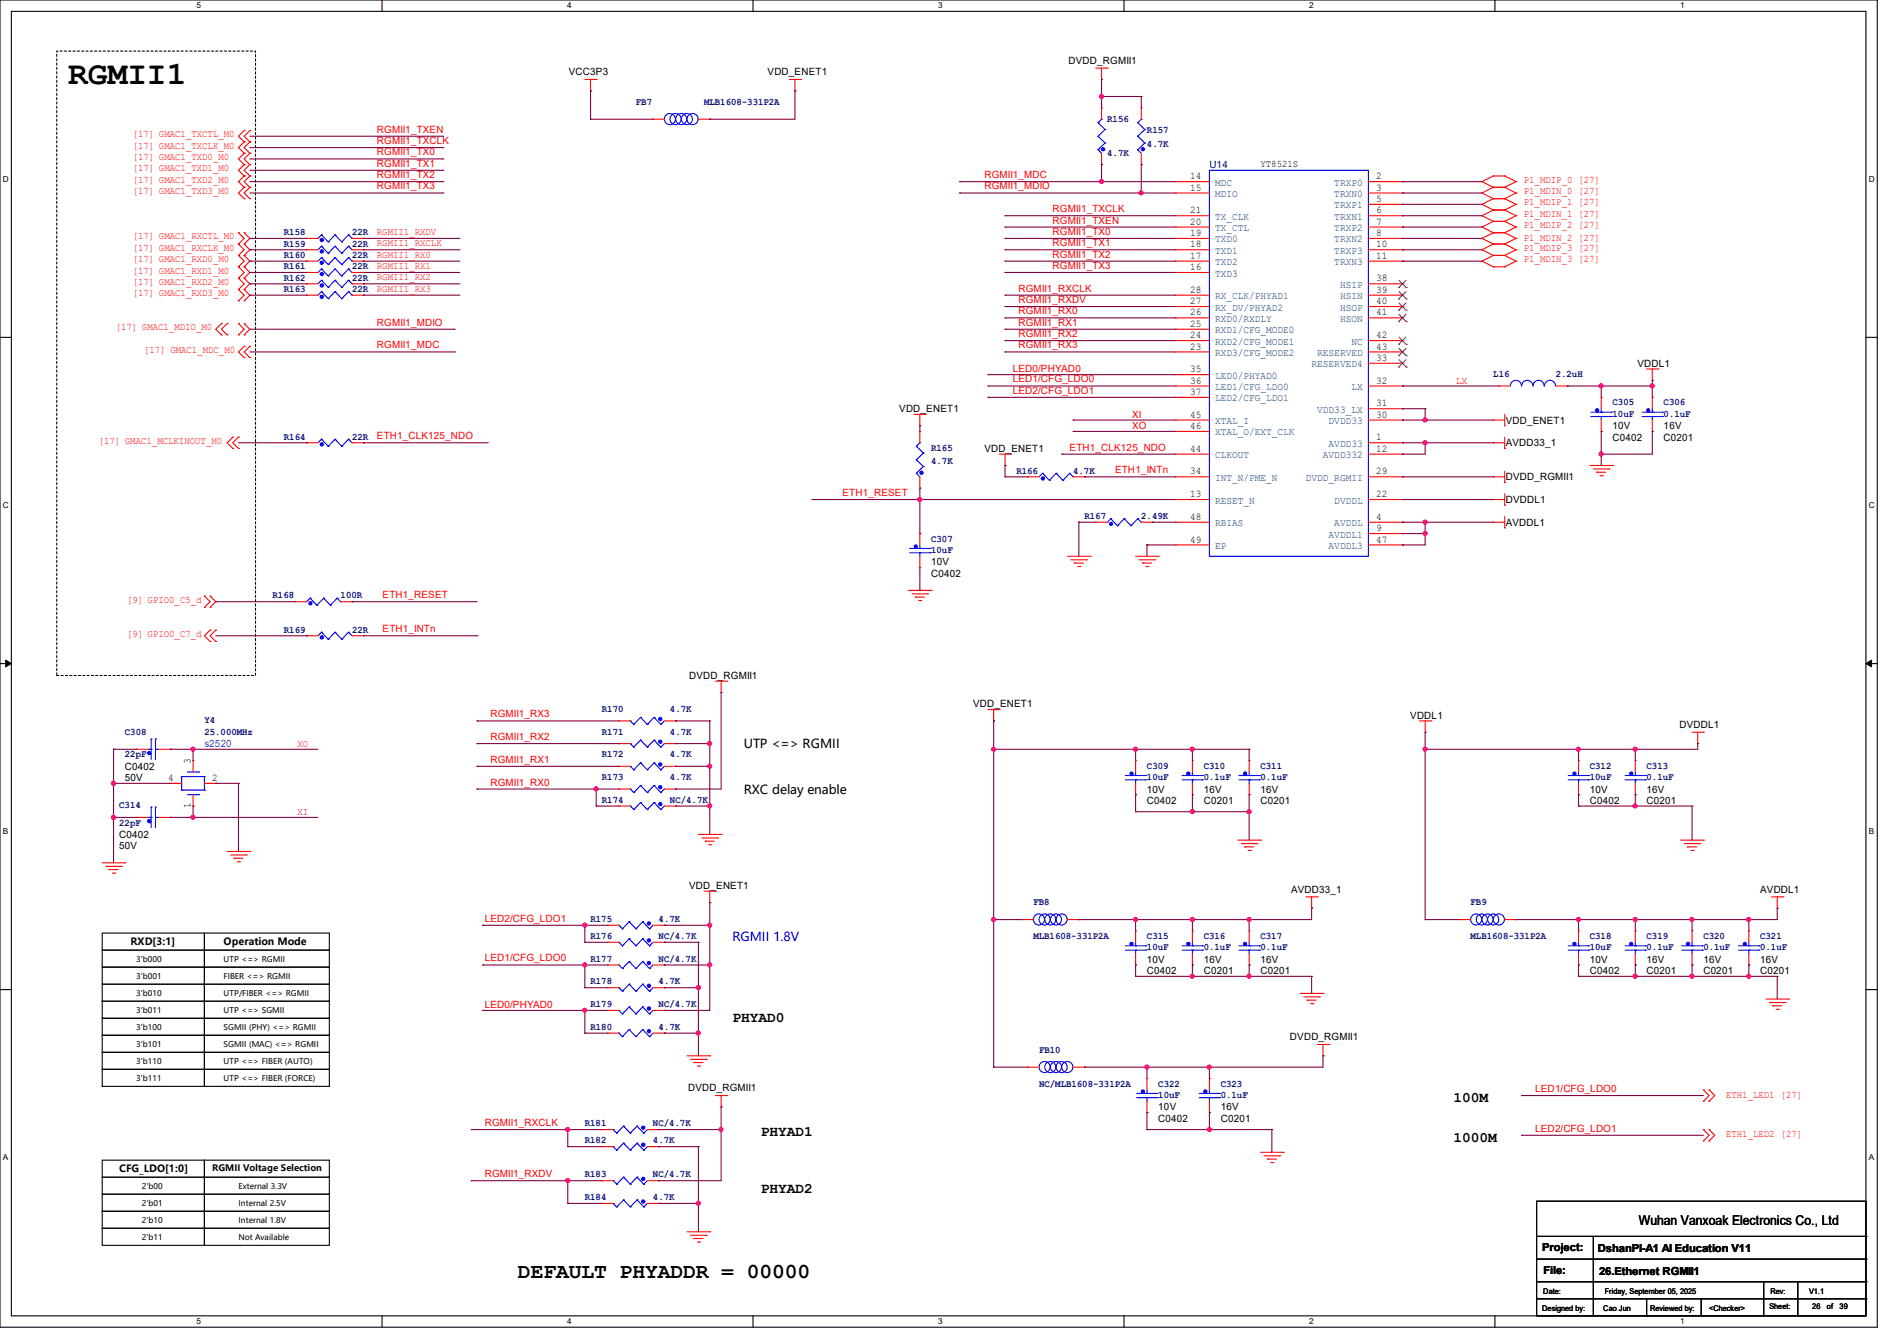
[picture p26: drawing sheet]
<svg xmlns="http://www.w3.org/2000/svg" width="297mm" height="210mm" viewBox="0 0 297 210" stroke-linecap="round" stroke-linejoin="round" font-family="sans-serif">
<defs><g id="words">
<text font-size="5.1" x="10.7" y="13.2">RGMII1</text>
<text font-size="3.3" x="81.1" y="200.1">DEFAULT PHYADDR = 00000</text>
<g font-size="2.3">
<text x="114.7" y="160.1">PHYAD0</text>
<text x="227.6" y="172.6">100M</text>
<text x="119.1" y="177.9">PHYAD1</text>
<text x="227.6" y="178.8">1000M</text>
<text x="119.1" y="186.8">PHYAD2</text>
</g>
<text font-size="2.1" x="256.6" y="191.9">Wuhan Vanxoak Electronics Co., Ltd</text>
<g font-size="1.9">
<text x="116.5" y="117.2">UTP &lt;=&gt; RGMII</text>
<text x="116.5" y="124.3">RXC delay enable</text>
</g>
<text font-size="1.9" fill="#00f" x="114.7" y="147.4">RGMII 1.8V</text>
<g font-size="1.7">
<text x="241.5" y="196">Project:</text>
<text x="250.1" y="196.1">DshanPI-A1 AI Education V11</text>
<text x="241.6" y="199.5">File:</text>
<text x="250.4" y="199.7">26.Ethernet RGMII1</text>
</g>
<g font-size="1.6">
<text x="89.1" y="11.8">VCC3P3</text>
<text x="120.2" y="11.8">VDD_ENET1</text>
<text x="167.3" y="10">DVDD_RGMII1</text>
<text x="186.4" y="28.1">14</text>
<text x="186.4" y="29.8">15</text>
<text x="197.4" y="26.1">YT8521S</text>
<text x="215.5" y="28.1">2</text>
<text x="215.5" y="29.8">3</text>
<text x="186.4" y="33.4">21</text>
<text x="186.4" y="35.2">20</text>
<text x="215.5" y="31.6">5</text>
<text x="215.5" y="33.4">6</text>
<text x="215.5" y="35.2">7</text>
<text x="186.4" y="37">19</text>
<text x="186.4" y="38.7">18</text>
<text x="186.4" y="40.5">17</text>
<text x="215.5" y="37">8</text>
<text x="215.5" y="38.7">10</text>
<text x="215.5" y="40.5">11</text>
<text x="186.4" y="47.6">27</text>
<text x="186.4" y="45.8">28</text>
<text x="186.4" y="42.3">16</text>
<text x="215.5" y="44.1">38</text>
<text x="215.5" y="45.8">39</text>
<text x="215.5" y="47.6">40</text>
<text x="186.4" y="49.4">26</text>
<text x="186.4" y="51.2">25</text>
<text x="186.4" y="53">24</text>
<text x="215.5" y="53">42</text>
<text x="215.5" y="49.4">41</text>
<text x="186.4" y="54.7">23</text>
<text x="186.4" y="58.3">35</text>
<text x="215.5" y="54.7">43</text>
<text x="215.5" y="56.5">33</text>
<text x="256.4" y="57.4">VDDL1</text>
<text x="140.8" y="64.6">VDD_ENET1</text>
<text x="186.4" y="61.8">37</text>
<text x="186.4" y="60.1">36</text>
<text x="186.4" y="65.4">45</text>
<text x="215.5" y="65.4">30</text>
<text x="215.5" y="63.6">31</text>
<text x="215.5" y="60.1">32</text>
<text x="154.1" y="70.8">VDD_ENET1</text>
<text x="186.4" y="67.2">46</text>
<text x="186.4" y="70.7">44</text>
<text x="215.5" y="69">1</text>
<text x="215.5" y="70.7">12</text>
<text x="235.8" y="66.3">VDD_ENET1</text>
<text x="235.8" y="69.9">AVDD33_1</text>
<text x="252.5" y="69">C0402</text>
<text x="252.5" y="67.2">10V</text>
<text x="260.5" y="69">C0201</text>
<text x="260.5" y="67.2">16V</text>
<text x="186.4" y="77.9">13</text>
<text x="186.4" y="74.3">34</text>
<text x="215.5" y="77.9">22</text>
<text x="215.5" y="74.3">29</text>
<text x="235.8" y="75.2">DVDD_RGMII1</text>
<text x="186.4" y="81.4">48</text>
<text x="215.5" y="81.4">4</text>
<text x="215.5" y="83.2">9</text>
<text x="235.8" y="78.8">DVDDL1</text>
<text x="235.8" y="82.3">AVDDL1</text>
<text x="145.8" y="88.6">10V</text>
<text x="186.4" y="85">49</text>
<text x="215.5" y="85">47</text>
<text x="145.8" y="90.3">C0402</text>
<text x="107.9" y="106.3">DVDD_RGMII1</text>
<text x="152.4" y="110.8">VDD_ENET1</text>
<text x="220.8" y="112.6">VDDL1</text>
<text x="29.8" y="119.7" transform="rotate(-90 29.8 119.7)">3</text>
<text x="263" y="114">DVDDL1</text>
<text x="19.6" y="120.6">C0402</text>
<text x="19.6" y="122.3">50V</text>
<text x="26.3" y="122.3">4</text>
<text x="33.2" y="122.3">2</text>
<text x="179.6" y="125.9">C0402</text>
<text x="179.6" y="124.1">10V</text>
<text x="188.5" y="125.9">C0201</text>
<text x="188.5" y="124.1">16V</text>
<text x="197.4" y="125.9">C0201</text>
<text x="197.4" y="124.1">16V</text>
<text x="248.9" y="125.9">C0402</text>
<text x="248.9" y="124.1">10V</text>
<text x="257.8" y="125.9">C0201</text>
<text x="257.8" y="124.1">16V</text>
<text x="18.7" y="131.2">C0402</text>
<text x="29.8" y="126.6" transform="rotate(-90 29.8 126.6)">1</text>
<text x="18.7" y="133">50V</text>
<text x="107.9" y="139.2">VDD_ENET1</text>
<text x="202.1" y="139.8">AVDD33_1</text>
<text x="275.6" y="139.8">AVDDL1</text>
<text x="20.4" y="148">RXD[3:1]</text>
<text x="35" y="148">Operation Mode</text>
<text x="179.6" y="152.6">C0402</text>
<text x="179.6" y="150.8">10V</text>
<text x="188.5" y="152.6">C0201</text>
<text x="188.5" y="150.8">16V</text>
<text x="197.4" y="152.6">C0201</text>
<text x="197.4" y="150.8">16V</text>
<text x="248.9" y="152.6">C0402</text>
<text x="248.9" y="150.8">10V</text>
<text x="257.8" y="152.6">C0201</text>
<text x="257.8" y="150.8">16V</text>
<text x="266.7" y="152.6">C0201</text>
<text x="266.7" y="150.8">16V</text>
<text x="275.6" y="152.6">C0201</text>
<text x="275.6" y="150.8">16V</text>
<text x="202" y="162.9">DVDD_RGMII1</text>
<text x="107.7" y="170.9">DVDD_RGMII1</text>
<text x="181.4" y="173.9">10V</text>
<text x="191.1" y="173.9">16V</text>
<text x="181.4" y="175.7">C0402</text>
<text x="191.1" y="175.7">C0201</text>
<text x="18.7" y="183.6">CFG_LDO[1:0]</text>
</g>
<g font-size="1.6" fill="#00007f">
<text x="99.6" y="16.4">FB7</text>
<text x="110.2" y="16.4">MLB1608-331P2A</text>
<text x="173.4" y="19">R156</text>
<text x="179.6" y="20.8">R157</text>
<text x="179.6" y="22.9">4.7K</text>
<text x="173.4" y="24.4">4.7K</text>
<text x="189.4" y="26.3">U14</text>
<text x="44.4" y="40.4">R160</text>
<text x="44.4" y="38.6">R159</text>
<text x="44.4" y="36.8">R158</text>
<text x="55.1" y="40.4">22R</text>
<text x="55.1" y="38.6">22R</text>
<text x="55.1" y="36.8">22R</text>
<text x="44.4" y="43.9">R162</text>
<text x="44.4" y="45.7">R163</text>
<text x="44.4" y="42.2">R161</text>
<text x="55.1" y="43.9">22R</text>
<text x="55.1" y="45.7">22R</text>
<text x="55.1" y="42.2">22R</text>
<text x="233.8" y="59.1">L16</text>
<text x="243.6" y="59.1">2.2uH</text>
<text x="252.5" y="63.5">C305</text>
<text x="252.5" y="65.3">10uF</text>
<text x="260.5" y="63.5">C306</text>
<text x="260.5" y="65.3">0.1uF</text>
<text x="44.4" y="68.8">R164</text>
<text x="55.1" y="68.8">22R</text>
<text x="145.8" y="70.6">R165</text>
<text x="145.8" y="72.7">4.7K</text>
<text x="159.1" y="74.2">R166</text>
<text x="168" y="74.2">4.7K</text>
<text x="169.8" y="81.3">R167</text>
<text x="178.7" y="81.3">2.49K</text>
<text x="145.8" y="84.8">C307</text>
<text x="145.8" y="86.6">10uF</text>
<text x="42.7" y="93.7">R168</text>
<text x="53.3" y="93.7">100R</text>
<text x="44.4" y="99.1">R169</text>
<text x="55.1" y="99.1">22R</text>
<text x="32" y="113.3">Y4</text>
<text x="94.2" y="111.5">R170</text>
<text x="104.9" y="111.5">4.7K</text>
<text x="19.6" y="115.1">C308</text>
<text x="19.6" y="118.6">22pF</text>
<text x="32" y="115.1">25.000MHz</text>
<text x="94.2" y="118.6">R172</text>
<text x="94.2" y="115.1">R171</text>
<text x="104.9" y="118.6">4.7K</text>
<text x="104.9" y="115.1">4.7K</text>
<text x="94.2" y="122.2">R173</text>
<text x="94.2" y="125.7">R174</text>
<text x="104.9" y="122.2">4.7K</text>
<text x="104.9" y="125.7">NC/4.7K</text>
<text x="179.6" y="120.4">C309</text>
<text x="179.6" y="122.2">10uF</text>
<text x="188.5" y="120.4">C310</text>
<text x="188.5" y="122.2">0.1uF</text>
<text x="197.4" y="120.4">C311</text>
<text x="197.4" y="122.2">0.1uF</text>
<text x="248.9" y="120.4">C312</text>
<text x="248.9" y="122.2">10uF</text>
<text x="257.8" y="120.4">C313</text>
<text x="257.8" y="122.2">0.1uF</text>
<text x="18.7" y="126.6">C314</text>
<text x="18.7" y="129.3">22pF</text>
<text x="161.8" y="141.7">FB8</text>
<text x="230.2" y="141.7">FB9</text>
<text x="92.5" y="144.4">R175</text>
<text x="92.5" y="147.1">R176</text>
<text x="103.1" y="144.4">4.7K</text>
<text x="103.1" y="147.1">NC/4.7K</text>
<text x="161.8" y="147.1">MLB1608-331P2A</text>
<text x="179.6" y="147.1">C315</text>
<text x="179.6" y="148.8">10uF</text>
<text x="188.5" y="147.1">C316</text>
<text x="188.5" y="148.8">0.1uF</text>
<text x="197.4" y="147.1">C317</text>
<text x="197.4" y="148.8">0.1uF</text>
<text x="230.2" y="147.1">MLB1608-331P2A</text>
<text x="248.9" y="147.1">C318</text>
<text x="248.9" y="148.8">10uF</text>
<text x="257.8" y="147.1">C319</text>
<text x="257.8" y="148.8">0.1uF</text>
<text x="266.7" y="147.1">C320</text>
<text x="266.7" y="148.8">0.1uF</text>
<text x="275.6" y="147.1">C321</text>
<text x="275.6" y="148.8">0.1uF</text>
<text x="92.5" y="150.6">R177</text>
<text x="92.5" y="154.2">R178</text>
<text x="103.1" y="150.6">NC/4.7K</text>
<text x="103.1" y="154.2">4.7K</text>
<text x="92.5" y="157.7">R179</text>
<text x="92.5" y="161.3">R180</text>
<text x="103.1" y="157.7">NC/4.7K</text>
<text x="103.1" y="161.3">4.7K</text>
<text x="162.7" y="164.8">FB10</text>
<text x="162.7" y="170.2">NC/MLB1608-331P2A</text>
<text x="181.4" y="170.2">C322</text>
<text x="181.4" y="172">10uF</text>
<text x="191.1" y="170.2">C323</text>
<text x="191.1" y="172">0.1uF</text>
<text x="91.6" y="176.4">R181</text>
<text x="91.6" y="179.1">R182</text>
<text x="102.2" y="176.4">NC/4.7K</text>
<text x="102.2" y="179.1">4.7K</text>
<text x="91.6" y="184.4">R183</text>
<text x="102.2" y="184.4">NC/4.7K</text>
<text x="91.6" y="188">R184</text>
<text x="102.2" y="188">4.7K</text>
</g>
<g font-size="1.6" fill="#f00">
<text x="20.8" y="23.3">[17] GMAC1_TXCLK_M0</text>
<text x="20.8" y="21.5">[17] GMAC1_TXCTL_M0</text>
<text x="59" y="22.6">RGMII1_TXCLK</text>
<text x="59" y="20.8">RGMII1_TXEN</text>
<text x="20.8" y="28.6">[17] GMAC1_TXD2_M0</text>
<text x="20.8" y="26.8">[17] GMAC1_TXD1_M0</text>
<text x="20.8" y="25.1">[17] GMAC1_TXD0_M0</text>
<text x="59" y="29.7">RGMII1_TX3</text>
<text x="59" y="27.9">RGMII1_TX2</text>
<text x="59" y="26.1">RGMII1_TX1</text>
<text x="59" y="24.3">RGMII1_TX0</text>
<text x="154.1" y="27.9">RGMII1_MDC</text>
<text x="154.1" y="29.7">RGMII1_MDIO</text>
<text x="238.6" y="28.6">P1_MDIP_0 [27]</text>
<text x="20.8" y="30.4">[17] GMAC1_TXD3_M0</text>
<text x="164.8" y="33.2">RGMII1_TXCLK</text>
<text x="164.8" y="35">RGMII1_TXEN</text>
<text x="238.6" y="32.2">P1_MDIP_1 [27]</text>
<text x="238.6" y="30.4">P1_MDIN_0 [27]</text>
<text x="238.6" y="34">P1_MDIN_1 [27]</text>
<text x="238.6" y="35.7">P1_MDIP_2 [27]</text>
<text x="20.8" y="39.3">[17] GMAC1_RXCLK_M0</text>
<text x="20.8" y="37.5">[17] GMAC1_RXCTL_M0</text>
<text x="20.8" y="41.1">[17] GMAC1_RXD0_M0</text>
<text x="59" y="36.8">RGMII1_RXDV</text>
<text x="59" y="38.6">RGMII1_RXCLK</text>
<text x="59" y="40.3">RGMII1_RX0</text>
<text x="164.8" y="36.8">RGMII1_TX0</text>
<text x="164.8" y="38.6">RGMII1_TX1</text>
<text x="164.8" y="40.3">RGMII1_TX2</text>
<text x="238.6" y="37.7">P1_MDIN_2 [27]</text>
<text x="238.6" y="41.1">P1_MDIN_3 [27]</text>
<text x="238.6" y="39.3">P1_MDIP_3 [27]</text>
<text x="20.8" y="46.4">[17] GMAC1_RXD3_M0</text>
<text x="20.8" y="44.6">[17] GMAC1_RXD2_M0</text>
<text x="20.8" y="42.8">[17] GMAC1_RXD1_M0</text>
<text x="59" y="42.1">RGMII1_RX1</text>
<text x="59" y="43.9">RGMII1_RX2</text>
<text x="59" y="45.7">RGMII1_RX3</text>
<text x="159.5" y="45.7">RGMII1_RXCLK</text>
<text x="159.5" y="47.5">RGMII1_RXDV</text>
<text x="164.8" y="42.1">RGMII1_TX3</text>
<text x="18.1" y="51.7">[17] GMAC1_MDIO_M0</text>
<text x="59" y="51">RGMII1_MDIO</text>
<text x="159.5" y="49.2">RGMII1_RX0</text>
<text x="159.5" y="51">RGMII1_RX1</text>
<text x="159.5" y="52.8">RGMII1_RX2</text>
<text x="22.6" y="55.3">[17] GMAC1_MDC_M0</text>
<text x="59" y="54.6">RGMII1_MDC</text>
<text x="158.6" y="58.3">LED0/PHYAD0</text>
<text x="158.6" y="59.9">LED1/CFG_LDO0</text>
<text x="159.5" y="54.6">RGMII1_RX3</text>
<text x="158.6" y="61.7">LED2/CFG_LDO1</text>
<text x="177.2" y="65.4">XI</text>
<text x="227.9" y="60.1">LX</text>
<text x="15.5" y="69.5">[17] GMAC1_MCLKINOUT_M0</text>
<text x="59" y="68.8">ETH1_CLK125_NDO</text>
<text x="167.5" y="70.6">ETH1_CLK125_NDO</text>
<text x="177.2" y="67.2">XO</text>
<text x="131.9" y="77.7">ETH1_RESET</text>
<text x="174.6" y="74.1">ETH1_INTn</text>
<text x="19.9" y="94.4">[9] GPIO0_C5_d</text>
<text x="59.9" y="93.7">ETH1_RESET</text>
<text x="19.9" y="99.7">[9] GPIO0_C7_d</text>
<text x="59.9" y="99">ETH1_INTn</text>
<text x="76.8" y="112.3">RGMII1_RX3</text>
<text x="46.6" y="117">XO</text>
<text x="76.8" y="115.9">RGMII1_RX2</text>
<text x="76.8" y="119.5">RGMII1_RX1</text>
<text x="76.8" y="123">RGMII1_RX0</text>
<text x="46.6" y="127.7">XI</text>
<text x="75.9" y="144.4">LED2/CFG_LDO1</text>
<text x="75.9" y="150.6">LED1/CFG_LDO0</text>
<text x="75.9" y="157.9">LED0/PHYAD0</text>
<text x="240.4" y="171">LED1/CFG_LDO0</text>
<text x="270.2" y="171.9">ETH1_LED1 [27]</text>
<text x="75.9" y="176.4">RGMII1_RXCLK</text>
<text x="240.4" y="177.2">LED2/CFG_LDO1</text>
<text x="270.2" y="178.1">ETH1_LED2 [27]</text>
<text x="75.9" y="184.4">RGMII1_RXDV</text>
</g>
<g font-size="1.6" fill="#003f7f">
<text x="190.2" y="29.1">MDC</text>
<text x="208.9" y="29.1">TRXP0</text>
<text x="190.2" y="34.4">TX_CLK</text>
<text x="190.2" y="30.9">MDIO</text>
<text x="208.9" y="30.9">TRXN0</text>
<text x="208.9" y="32.6">TRXP1</text>
<text x="208.9" y="34.4">TRXN1</text>
<text x="190.2" y="36.2">TX_CTL</text>
<text x="190.2" y="38">TXD0</text>
<text x="190.2" y="39.8">TXD1</text>
<text x="190.2" y="41.5">TXD2</text>
<text x="208.9" y="36.2">TRXP2</text>
<text x="208.9" y="38">TRXN2</text>
<text x="208.9" y="39.8">TRXP3</text>
<text x="208.9" y="41.5">TRXN3</text>
<text x="190.2" y="46.9">RX_CLK/PHYAD1</text>
<text x="190.2" y="43.3">TXD3</text>
<text x="209.8" y="45.1">HSIP</text>
<text x="209.8" y="46.9">HSIN</text>
<text x="190.2" y="48.6">RX_DV/PHYAD2</text>
<text x="190.2" y="50.4">RXD0/RXDLY</text>
<text x="190.2" y="52.2">RXD1/CFG_MODE0</text>
<text x="190.2" y="54">RXD2/CFG_MODE1</text>
<text x="209.8" y="48.6">HSOP</text>
<text x="209.8" y="50.4">HSON</text>
<text x="211.6" y="54">NC</text>
<text x="190.2" y="55.8">RXD3/CFG_MODE2</text>
<text x="190.2" y="59.3">LED0/PHYAD0</text>
<text x="205.4" y="57.5">RESERVED4</text>
<text x="206.2" y="55.8">RESERVED</text>
<text x="190.2" y="62.9">LED2/CFG_LDO1</text>
<text x="190.2" y="61.1">LED1/CFG_LDO0</text>
<text x="206.2" y="64.6">VDD33_LX</text>
<text x="211.6" y="61.1">LX</text>
<text x="190.2" y="68.2">XTAL_O/EXT_CLK</text>
<text x="190.2" y="71.8">CLKOUT</text>
<text x="190.2" y="66.4">XTAL_I</text>
<text x="207.1" y="71.8">AVDD332</text>
<text x="208" y="70">AVDD33</text>
<text x="208" y="66.4">DVDD33</text>
<text x="190.2" y="75.3">INT_N/PME_N</text>
<text x="204.5" y="75.3">DVDD_RGMII</text>
<text x="190.2" y="78.9">RESET_N</text>
<text x="190.2" y="82.4">RBIAS</text>
<text x="208.9" y="82.4">AVDDL</text>
<text x="208.9" y="78.9">DVDDL</text>
<text x="190.2" y="86">EP</text>
<text x="208" y="84.2">AVDDL1</text>
<text x="208" y="86">AVDDL3</text>
</g>
<text font-size="1.6" fill="#007fff" x="32" y="117">s2520</text>
<text font-size="1.4" x="33.2" y="183.4">RGMII Voltage Selection</text>
<g font-size="1.3">
<text x="30.8" y="1.3">5</text>
<text x="88.8" y="1.3">4</text>
<text x="146.9" y="1.3">3</text>
<text x="205" y="1.3">2</text>
<text x="263.1" y="1.3">1</text>
<text x=".5" y="28.4">D</text>
<text x="292.6" y="28.4">D</text>
<text x=".5" y="79.5">C</text>
<text x="292.6" y="79.5">C</text>
<text x=".5" y="130.6">B</text>
<text x="292.6" y="130.6">B</text>
<text x=".5" y="181.7">A</text>
<text x="292.6" y="181.7">A</text>
<text x="30.8" y="207.4">5</text>
<text x="88.8" y="207.4">4</text>
<text x="146.9" y="207.4">3</text>
<text x="205" y="207.4">2</text>
<text x="263.1" y="207.4">1</text>
</g>
<g font-size="1.2">
<text x="21.3" y="156">3'b010</text>
<text x="21.3" y="150.6">3'b000</text>
<text x="21.3" y="153.3">3'b001</text>
<text x="35" y="156">UTP/FIBER &lt;=&gt; RGMII</text>
<text x="35" y="150.6">UTP &lt;=&gt; RGMII</text>
<text x="35" y="153.3">FIBER &lt;=&gt; RGMII</text>
<text x="21.3" y="161.3">3'b100</text>
<text x="21.3" y="158.6">3'b011</text>
<text x="35" y="161.3">SGMII (PHY) &lt;=&gt; RGMII</text>
<text x="35" y="158.6">UTP &lt;=&gt; SGMII</text>
<text x="21.3" y="164">3'b101</text>
<text x="21.3" y="166.6">3'b110</text>
<text x="35" y="164">SGMII (MAC) &lt;=&gt; RGMII</text>
<text x="35" y="166.6">UTP &lt;=&gt; FIBER (AUTO)</text>
<text x="21.3" y="169.3">3'b111</text>
<text x="35" y="169.3">UTP &lt;=&gt; FIBER (FORCE)</text>
<text x="22.2" y="188.8">2'b01</text>
<text x="22.2" y="186.2">2'b00</text>
<text x="22.2" y="191.5">2'b10</text>
<text x="37.3" y="186.2">External 3.3V</text>
<text x="37.3" y="191.5">Internal 1.8V</text>
<text x="37.3" y="188.8">Internal 2.5V</text>
<text x="22.2" y="194.2">2'b11</text>
<text x="37.3" y="194.2">Not Available</text>
<text x="241.6" y="202.6">Date:</text>
<text x="251.2" y="202.6">Friday, September 05, 2025</text>
<text x="277.2" y="202.6">Rev:</text>
<text x="283.2" y="202.6">V1.1</text>
<text x="241.5" y="205.3">Designed by:</text>
<text x="251" y="205.3">Cao Jun</text>
<text x="258.4" y="205.3">Reviewed by:</text>
<text x="267.6" y="205.3">&lt;Checker&gt;</text>
<text x="277" y="205.1">Sheet:</text>
<text x="283.8" y="205.1">26</text>
<text x="286" y="205.1">of</text>
<text x="288" y="205.1">39</text>
</g>
</g></defs>
<path d="M0 0h293.9v207.9h-293.9zM1.8 1.8h290.3v204.3h-290.3z" fill="none" stroke="#000" stroke-width=".17"/>
<g fill="#fff">
<path d="M30.8 .2h.7v1.4h-.7z"/>
<path d="M30.8 206.2h.7v1.4h-.7z"/>
</g>
<path d="M59.8 0v1.8M59.8 206.1v1.8" fill="none" stroke="#000" stroke-width=".17"/>
<g fill="#fff">
<path d="M88.8 .2h.7v1.4h-.7z"/>
<path d="M88.8 206.2h.7v1.4h-.7z"/>
</g>
<path d="M117.9 0v1.8M117.9 206.1v1.8" fill="none" stroke="#000" stroke-width=".17"/>
<g fill="#fff">
<path d="M146.9 .2h.7v1.4h-.7z"/>
<path d="M146.9 206.2h.7v1.4h-.7z"/>
</g>
<path d="M176 0v1.8M176 206.1v1.8" fill="none" stroke="#000" stroke-width=".17"/>
<g fill="#fff">
<path d="M205 .2h.7v1.4h-.7z"/>
<path d="M205 206.2h.7v1.4h-.7z"/>
</g>
<path d="M234.1 0v1.8M234.1 206.1v1.8" fill="none" stroke="#000" stroke-width=".17"/>
<g fill="#fff">
<path d="M263.1 .2h.6v1.4h-.6z"/>
<path d="M263.1 206.2h.6v1.4h-.6z"/>
<path d="M.5 27.3h.9v1.4h-.9z"/>
<path d="M292.6 27.3h.9v1.4h-.9z"/>
<path d="M.5 78.4h.9v1.4h-.9z"/>
<path d="M292.6 78.4h.9v1.4h-.9z"/>
</g>
<path d="M0 52.8h1.8M292.1 52.8h1.8" fill="none" stroke="#000" stroke-width=".17"/>
<g fill="#fff">
<path d="M.5 129.5h.8v1.4h-.8z"/>
<path d="M292.6 129.5h.8v1.4h-.8z"/>
</g>
<path d="M0 103.9h1.8M292.1 103.9h1.8" fill="none" stroke="#000" stroke-width=".17"/>
<path d="M.9 103.4l.9 .5-.9 .5zM292.1 103.9l.9-.5v1z" fill="#000" stroke="#000" stroke-width=".16"/>
<g fill="#fff">
<path d="M.5 180.5h.8v1.4h-.8z"/>
<path d="M292.6 180.5h.8v1.4h-.8z"/>
</g>
<g fill="none" stroke="#000" stroke-width=".17">
<path d="M0 155h1.8M16 146.1h16v2.7h-16zM16 148.8h16v2.7h-16zM16 151.5h16v2.6h-16zM16 154.1h16v2.7h-16zM16 156.8h16v2.7h-16zM16 159.5h16v2.6h-16zM32 146.1h19.6v2.7h-19.6zM32 148.8h19.6v2.7h-19.6zM32 151.5h19.6v2.6h-19.6zM32 154.1h19.6v2.7h-19.6zM32 156.8h19.6v2.7h-19.6z"/>
<path d="M32 159.5h19.6v2.6h-19.6zM292.1 155h1.8M16 162.1h16v2.7h-16zM16 164.8h16v2.7h-16zM16 167.5h16v2.6h-16zM32 162.1h19.6v2.7h-19.6zM32 164.8h19.6v2.7h-19.6zM32 167.5h19.6v2.6h-19.6zM16 181.7h16v2.7h-16zM16 184.4h16v2.6h-16zM16 187h16v2.7h-16zM16 189.7h16v2.7h-16z"/>
<path d="M16 192.4h16v2.6h-16zM32 181.7h19.6v2.7h-19.6zM32 184.4h19.6v2.6h-19.6zM32 187h19.6v2.7h-19.6zM32 189.7h19.6v2.7h-19.6zM32 192.4h19.6v2.6h-19.6zM240.6 188.1h51.5v18h-51.5zM240.6 193.6h51.5M240.6 197.2h51.5M249.5 193.6v12.5M292.1 193.6h.1M292.1 197.2h.1"/>
<path d="M240.6 200.7h51.5M240.6 203.4h51.5M249.5 206.1h.1M257.8 206.1h.1M257.8 203.4v2.7M266.4 206.1h.1M266.4 203.4v2.7M276.1 206.1h.1M276.1 200.7v5.4M281.5 206.1h.1M281.5 200.7v5.4M292.1 200.7h.1"/>
<path d="M292.1 203.4h.1"/>
</g>
<path d="M8.9 8h31.1v97.8h-31.1z" fill="none" stroke="#000" stroke-width=".17" stroke-dasharray=".3 .3"/>
<g fill="none" stroke="#f00" stroke-width=".17">
<path d="M91.6 12.4h1.7M92.5 14.2h.1M92.5 12.4v1.8M93.3 12.4h.1M102.2 18.7h.1M102.2 18.7h1.8M109.3 18.7h1.8M111.1 18.7h.1M123.6 12.4h1.7M124.5 14.2h.1M124.5 12.4v1.8M125.3 12.4h.1"/>
<path d="M171.6 10.7h1.8M172.5 12.4h.1M172.5 16.9h.1M172.5 10.7v1.7M172.5 16.9v1.8M173.4 10.7h.1M178.7 16.9h.1M178.7 16.9v1.8M37.3 38.2h.1M37.3 36.4h.1M37.3 38.2l.9 .9-.9 .9M37.3 36.4l.9 .9-.9 .9"/>
<path d="M38.2 29.3h.1M38.2 27.6h.1M38.2 38.2h.1M38.2 25.8h.1M38.2 24h.1M38.2 22.2h.1M38.2 31.1h.1M38.2 36.4h.1M38.2 20.4h.1M38.2 27.6l-.9 .8 .9 .9M38.2 38.2l.9 .9-.9 .9M38.2 25.8l-.9 .9 .9 .9"/>
<path d="M38.2 24l-.9 .9 .9 .9M38.2 22.2l-.9 .9 .9 .9M38.2 29.3l-.9 .9 .9 .9M38.2 36.4l.9 .9-.9 .9M38.2 20.4l-.9 .9 .9 .9M39.1 29.3h.1M39.1 27.6h.1M39.1 25.8h.1M39.1 24h.1M39.1 22.2h.1M39.1 31.1h.1M39.1 20.4h.1"/>
<path d="M39.1 27.6l-.9 .8 .9 .9M39.1 25.8l-.9 .9 .9 .9M39.1 24l-.9 .9 .9 .9M39.1 22.2l-.9 .9 .9 .9M39.1 29.3l-.9 .9 .9 .9M39.1 20.4l-.9 .9 .9 .9M48 39.1h.1M48 37.3h.1M48 39.1h1.8M48 37.3h1.8M55.1 39.1h1.8M55.1 37.3h1.8"/>
<path d="M56.9 39.1h.1M56.9 37.3h.1M172.5 25.8h.1M172.5 24v1.8M178.7 25.8h.1M178.7 24v1.8M184 33.8h.1M184 35.6h.1M184 37.3h.1M184 39.1h.1M184 28.4h.1M184 30.2h.1"/>
<path d="M184 39.1h5.4M184 37.3h5.4M184 28.4h5.4M184 30.2h5.4M184 33.8h5.4M184 35.6h5.4M214.2 39.1h5.4M214.2 37.3h5.4M214.2 28.4h5.4M214.2 30.2h5.4M214.2 32h5.4M214.2 33.8h5.4"/>
<path d="M214.2 35.6h5.4M219.6 28.4h.1M219.6 30.2h.1M219.6 32h.1M219.6 33.8h.1M219.6 35.6h.1M219.6 37.3h.1M219.6 39.1h.1M232 32h.1M232 28.4h.1M232 30.2h.1M232 37.3h.1"/>
<path d="M232 39.1h.1M232 33.8h.1M232 35.6h.1M232 32l1.8 .9M232 28.4l1.8 .9M232 30.2l1.8 .9M232 37.3l1.8 .9M232 39.1l1.8 .9M232 33.8l1.8 .9M232 35.6l1.8 .8M233.8 31.1h.1M233.8 32.9h.1"/>
<path d="M233.8 27.6h.1M233.8 29.3h.1M233.8 36.4h.1M233.8 38.2h.1M233.8 34.7h.1M233.8 31.1h1.8M233.8 31.1l-1.8 .9M233.8 32.9h1.8M233.8 27.6h1.8M233.8 27.6l-1.8 .8M233.8 29.3h1.8M233.8 29.3l-1.8 .9"/>
<path d="M233.8 36.4h1.8M233.8 36.4l-1.8 .9M233.8 38.2h1.8M233.8 38.2l-1.8 .9M233.8 32.9l-1.8 .9M233.8 34.7h1.8M233.8 34.7l-1.8 .9M235.6 31.1h.1M235.6 32.9h.1M235.6 27.6h.1M235.6 29.3h.1M235.6 36.4h.1"/>
<path d="M235.6 38.2h.1M235.6 34.7h.1M235.6 31.1l1.8 .9M235.6 27.6l1.8 .8M235.6 29.3l1.8 .9M235.6 36.4l1.8 .9M235.6 38.2l1.8 .9M235.6 32.9l1.8 .9M235.6 34.7l1.8 .9M237.4 32h.1M237.4 28.4h.1M237.4 30.2h.1"/>
<path d="M237.4 37.3h.1M237.4 39.1h.1M237.4 33.8h.1M237.4 35.6h.1M237.4 32l-1.8 .9M237.4 28.4l-1.8 .9M237.4 30.2l-1.8 .9M237.4 37.3l-1.8 .9M237.4 39.1l-1.8 .9M237.4 33.8l-1.8 .9M237.4 35.6l-1.8 .8M34.7 52.5h.1"/>
<path d="M34.7 50.7h.1M34.7 50.7l-.9 .9 .9 .9M35.6 52.5h.1M35.6 50.7h.1M35.6 50.7l-.9 .9 .9 .9M37.3 40h.1M37.3 47.1h.1M37.3 45.3h.1M37.3 43.6h.1M37.3 41.8h.1M37.3 52.5h.1M37.3 50.7h.1"/>
<path d="M37.3 45.3l.9 .9-.9 .9M37.3 43.6l.9 .8-.9 .9M37.3 41.8l.9 .9-.9 .9M37.3 40l.9 .9-.9 .9M37.3 50.7l.9 .9-.9 .9M38.2 40h.1M38.2 45.3h.1M38.2 47.1h.1M38.2 43.6h.1M38.2 41.8h.1M38.2 50.7h.1M38.2 52.5h.1"/>
<path d="M38.2 56h.1M38.2 54.2h.1M38.2 45.3l.9 .9-.9 .9M38.2 43.6l.9 .8-.9 .9M38.2 41.8l.9 .9-.9 .9M38.2 40l.9 .9-.9 .9M38.2 50.7l.9 .9-.9 .9M38.2 54.2l-.9 .9 .9 .9M39.1 56h.1M39.1 54.2h.1M39.1 54.2l-.9 .9 .9 .9M48 40.9h.1"/>
<path d="M48 44.4h.1M48 46.2h.1M48 42.7h.1M48 40.9h1.8M48 44.4h1.8M48 46.2h1.8M48 42.7h1.8M55.1 40.9h1.8M55.1 44.4h1.8M55.1 46.2h1.8M55.1 42.7h1.8M56.9 40.9h.1"/>
<path d="M56.9 44.4h.1M56.9 46.2h.1M56.9 42.7h.1M184 48h.1M184 49.8h.1M184 51.6h.1M184 53.3h.1M184 46.2h.1M184 55.1h.1M184 40.9h.1M184 42.7h.1M184 58.7h.1"/>
<path d="M184 40.9h5.4M184 46.2h5.4M184 42.7h5.4M184 48h5.4M184 55.1h5.4M184 53.3h5.4M184 49.8h5.4M184 51.6h5.4M184 58.7h5.4M214.2 40.9h5.4M214.2 44.4h5.4M214.2 46.2h5.4"/>
<path d="M214.2 48h5.4M214.2 55.1h5.4M214.2 53.3h5.4M214.2 49.8h5.4M214.2 56.9h5.4M219.6 40.9h.1M219.6 44.4h.1M219.6 46.2h.1M219.6 48h.1M219.6 55.1h.1M219.6 53.3h.1M219.6 49.8h.1"/>
<path d="M219.6 56.9h.1M232 40.9h.1M232 40.9l1.8 .9M233.8 40h.1M233.8 41.8h.1M233.8 40h1.8M233.8 40l-1.8 .9M233.8 41.8h1.8M235.6 40h.1M235.6 41.8h.1M235.6 40l1.8 .9M237.4 40.9h.1"/>
<path d="M237.4 40.9l-1.8 .9M257.8 57.8h1.8M258.7 59.6h.1M258.7 57.8v1.8M259.6 57.8h.1M36.4 70.2h.1M36.4 68.5h.1M36.4 68.5l-.8 .8 .8 .9M37.3 70.2h.1M37.3 68.5h.1M37.3 68.5l-.9 .8 .9 .9M48 69.3h.1"/>
<path d="M48 69.3h1.8M55.1 69.3h1.8M56.9 69.3h.1M143.1 64.9h1.8M144 66.7h.1M144 76.5h.1M144 67.6h.1M144 64.9v1.8M144 67.6v1.7M144 74.7v1.8M144.9 64.9h.1M156.5 71.1h1.7"/>
<path d="M157.4 72.9h.1M157.4 71.1v1.8M158.2 71.1h.1M160.9 74.7h.1M160.9 74.7h1.8M168 74.7h1.8M169.8 74.7h.1M184 78.2h.1M184 62.2h.1M184 67.6h.1M184 71.1h.1M184 74.7h.1"/>
<path d="M184 60.5h.1M184 65.8h.1M184 65.8h5.4M184 71.1h5.4M184 74.7h5.4M184 78.2h5.4M184 62.2h5.4M184 67.6h5.4M184 60.5h5.4M214.2 65.8h5.4M214.2 69.3h5.4M214.2 71.1h5.4"/>
<path d="M214.2 74.7h5.4M214.2 78.2h5.4M214.2 64h5.4M214.2 60.5h5.4M219.6 69.3h.1M219.6 71.1h.1M219.6 78.2h.1M219.6 65.8h.1M219.6 64h.1M219.6 60.5h.1M219.6 74.7h.1M233.8 65.8h.1"/>
<path d="M233.8 69.3h.1M233.8 74.7h.1M233.8 78.2h.1M233.8 65.8h1.8M233.8 69.3h1.8M233.8 74.7h1.8M233.8 78.2h1.8M234.7 60.5h.1M234.7 60.5h1.8M235.6 66.7h.1M235.6 70.2h.1M235.6 75.6h.1"/>
<path d="M235.6 79.1h.1M235.6 64.9v1.8M235.6 68.5v1.7M235.6 73.8v1.8M235.6 77.3v1.8M243.6 60.5h1.8M245.4 60.5h.1M248.9 72.9h3.6M249.5 73.4h2.4M250 74h.1M250 74h1.4M250.5 74.5h.4"/>
<path d="M250.7 62.2h.1M250.7 67.6h.1M250.7 62.2v1.8M250.7 65.8v1.8M250.9 74.5h.1M251.9 73.4h.1M252.5 72.9h.1M258.7 62.2h.1M258.7 67.6h.1M258.7 62.2v1.8M258.7 65.8v1.8M32 95.1h.1"/>
<path d="M32 93.3h.1M32 93.3l.9 .9-.9 .9M32.9 93.3h.1M32.9 95.1h.1M32.9 98.7h.1M32.9 93.3l.9 .9-.9 .9M32.9 98.7l-.9 .9 .9 .9M33.8 98.7h.1M33.8 98.7l-.9 .9 .9 .9M46.2 94.2h.1M46.2 94.2h1.8M48 99.6h.1"/>
<path d="M48 99.6h1.8M53.3 94.2h1.8M55.1 94.2h.1M55.1 99.6h1.8M56.9 99.6h.1M142.2 92.5h3.6M142.8 93h2.4M143.3 93.5h.1M143.3 93.5h1.4M143.8 94.1h.4M144 83.6h.1M144 88.9h.1"/>
<path d="M144 83.6v1.7M144 87.1v1.8M144.2 94.1h.1M145.2 93h.1M145.8 92.5h.1M167.1 87.1h3.6M167.7 87.7h2.4M168.2 88.2h.1M168.2 88.2h1.4M168.7 88.7h.4M169.1 88.7h.1M170.1 87.7h.1"/>
<path d="M170.7 87.1h.1M171.6 81.8h.1M171.6 81.8h1.8M177.8 87.1h3.6M178.4 87.7h2.4M178.7 81.8h1.8M178.9 88.2h.1M178.9 88.2h1.4M179.4 88.7h.3M179.7 88.7h.1M180.5 81.8h.1M180.8 87.7h.1"/>
<path d="M181.4 87.1h.1M184 85.3h.1M184 81.8h.1M184 81.8h5.4M184 85.3h5.4M214.2 81.8h5.4M214.2 83.6h5.4M214.2 85.3h5.4M219.6 81.8h.1M219.6 83.6h.1M219.6 85.3h.1M233.8 81.8h.1"/>
<path d="M233.8 81.8h1.8M235.6 82.7h.1M235.6 80.9v1.8M21.3 117.3h.1M21.3 117.3h1.8M24.9 117.3h1.8M26.7 117.3h.1M30.2 119.1h.1M30.2 119.1v1.8M32.9 100.5h.1M33.8 100.5h.1M96.9 112.9h.1"/>
<path d="M96.9 116.5h.1M96.9 112.9h1.8M96.9 116.5h1.8M104 112.9h1.8M104 116.5h1.8M105.8 112.9h.1M105.8 116.5h.1M112 106.7h1.8M112.9 108.5h.1M112.9 106.7v1.8M113.8 106.7h.1M154.7 111.1h1.8"/>
<path d="M155.6 112.9h.1M155.6 111.1v1.8M156.5 111.1h.1M177.8 119.1h.1M177.8 119.1v1.8M186.7 119.1h.1M186.7 119.1v1.8M195.6 119.1h.1M195.6 119.1v1.8M222.3 112.9h1.7M223.1 114.7h.1M223.1 112.9v1.8"/>
<path d="M224 112.9h.1M247.1 119.1h.1M247.1 119.1v1.8M256 119.1h.1M256 119.1v1.8M264.9 114.7h1.8M265.8 116.5h.1M265.8 114.7v1.8M266.7 114.7h.1M16 135.1h3.6M16.6 135.7h2.4M17.1 136.2h.1"/>
<path d="M17.1 136.2h1.4M17.6 136.7h.3M17.9 136.7h.1M19 135.7h.1M19.6 135.1h.1M21.3 128h.1M21.3 128h1.8M24.9 128h1.8M26.7 122.7h.1M26.7 128h.1M26.7 122.7h1.7M30.2 126.2h.1"/>
<path d="M30.2 124.5v1.7M32 122.7h1.8M33.8 122.7h.1M35.6 133.4h3.5M36.1 133.9h2.5M36.6 134.4h.1M36.6 134.4h1.5M37.2 135h.3M37.5 135h.1M38.6 133.9h.1M39.1 133.4h.1M96.9 123.6h.1"/>
<path d="M96.9 126.2h.1M96.9 120h.1M96.9 123.6h1.8M96.9 126.2h1.8M96.9 120h1.8M104 123.6h1.8M104 126.2h1.8M104 120h1.8M105.8 123.6h.1M105.8 126.2h.1M105.8 120h.1M109.3 130.7h3.6"/>
<path d="M109.9 131.2h2.5M110.2 139.6h1.8M110.4 131.7h.1M110.4 131.7h1.4M111 132.3h.3M111.1 139.6v1.8M111.3 132.3h.1M112 139.6h.1M112.4 131.2h.1M112.9 130.7h.1M177.8 124.5h.1M177.8 122.7v1.8"/>
<path d="M186.7 124.5h.1M186.7 122.7v1.8M193.8 131.6h3.6M194.4 132.1h2.4M194.9 132.6h.1M194.9 132.6h1.4M195.4 133.2h.3M195.6 124.5h.1M195.6 122.7v1.8M195.7 133.2h.1M196.8 132.1h.1M197.4 131.6h.1"/>
<path d="M247.1 124.5h.1M247.1 122.7v1.8M256 124.5h.1M256 122.7v1.8M263.1 131.6h3.6M263.7 132.1h2.4M264.2 132.6h.1M264.2 132.6h1.4M264.8 133.2h.3M265.1 133.2h.1M266.1 132.1h.1M266.7 131.6h.1"/>
<path d="M95.1 151.1h.1M95.1 144.9h.1M95.1 158.2h.1M95.1 154.7h.1M95.1 147.6h.1M95.1 151.1h1.8M95.1 144.9h1.8M95.1 158.2h1.8M95.1 154.7h1.8M95.1 147.6h1.8M102.2 151.1h1.8M102.2 144.9h1.8"/>
<path d="M102.2 158.2h1.8M102.2 154.7h1.8M102.2 147.6h1.8M104 151.1h.1M104 144.9h.1M104 158.2h.1M104 154.7h.1M104 147.6h.1M111.1 141.4h.1M160 144h.1M160 144h1.8M167.1 144h1.8"/>
<path d="M168.9 144h.1M177.8 145.8h.1M177.8 151.1h.1M177.8 145.8v1.8M177.8 149.4v1.7M186.7 145.8h.1M186.7 151.1h.1M186.7 145.8v1.8M186.7 149.4v1.7M195.6 145.8h.1M195.6 151.1h.1M195.6 145.8v1.8"/>
<path d="M195.6 149.4v1.7M203.6 155.6h3.5M204.1 156.1h2.5M204.5 140.5h1.7M204.6 156.6h.1M204.6 156.6h1.5M205.2 157.2h.3M205.4 142.2h.1M205.4 140.5v1.7M205.5 157.2h.1M206.2 140.5h.1M206.6 156.1h.1"/>
<path d="M207.1 155.6h.1M228.5 144h.1M228.5 144h1.8M235.6 144h1.8M237.4 144h.1M247.1 145.8h.1M247.1 151.1h.1M247.1 145.8v1.8M247.1 149.4v1.7M256 145.8h.1M256 151.1h.1M256 145.8v1.8"/>
<path d="M256 149.4v1.7M264.9 145.8h.1M264.9 151.1h.1M264.9 145.8v1.8M264.9 149.4v1.7M273.8 145.8h.1M273.8 151.1h.1M273.8 145.8v1.8M273.8 149.4v1.7M276.5 156.5h3.5M277 157h2.5M277.4 140.5h1.7"/>
<path d="M277.5 157.5h.1M277.5 157.5h1.5M278.1 158.1h.3M278.3 142.2h.1M278.3 140.5v1.7M278.4 158.1h.1M279.1 140.5h.1M279.5 157h.1M280 156.5h.1M94.2 176.9h.1M94.2 179.6h.1M94.2 176.9h1.8"/>
<path d="M94.2 179.6h1.8M95.1 161.8h.1M95.1 161.8h1.8M101.3 176.9h1.8M101.3 179.6h1.8M102.2 161.8h1.8M103.1 176.9h.1M103.1 179.6h.1M104 161.8h.1M107.6 165.4h3.5M108.1 165.9h2.5M108.6 166.4h.1"/>
<path d="M108.6 166.4h1.5M109.2 167h.3M109.5 167h.1M110.6 165.9h.1M111.1 165.4h.1M112 171.6h1.8M112.9 173.4h.1M112.9 171.6v1.8M113.8 171.6h.1M160.9 167.1h.1M160.9 167.1h1.8M168 167.1h1.8"/>
<path d="M169.8 167.1h.1M179.6 168.9h.1M179.6 174.2h.1M179.6 168.9v1.8M179.6 172.5v1.7M189.4 168.9h.1M189.4 174.2h.1M189.4 168.9v1.8M189.4 172.5v1.7M206.2 163.6h1.8M207.1 165.4h.1M207.1 163.6v1.8"/>
<path d="M208 163.6h.1M266.7 172.5h.1M266.7 170.7h.1M266.7 178.7h.1M266.7 176.9h.1M266.7 170.7l.9 .9-.9 .9M266.7 176.9l.9 .9-.9 .9M267.6 172.5h.1M267.6 170.7h.1M267.6 178.7h.1M267.6 176.9h.1M267.6 170.7l.9 .9-.9 .9"/>
<path d="M267.6 176.9l.9 .9-.9 .9M94.2 184.9h.1M94.2 188.5h.1M94.2 184.9h1.8M94.2 188.5h1.8M101.3 184.9h1.8M101.3 188.5h1.8M103.1 184.9h.1M103.1 188.5h.1M107.6 192.9h3.5M108.1 193.5h2.5M108.6 194h.1"/>
<path d="M108.6 194h1.5M109.2 194.5h.3M109.5 194.5h.1M110.6 193.5h.1M111.1 192.9h.1M197.4 180.5h3.5M197.9 181h2.5M198.4 181.5h.1M198.4 181.5h1.5M199 182.1h.3M199.3 182.1h.1M200.4 181h.1"/>
<path d="M200.9 180.5h.1"/>
</g>
<g fill="none" stroke="#00f" stroke-width=".17">
<path d="M171.9 19.2h.1M171.9 19.2l1.1 1.1M172.5 18.7h.1M172.5 18.7l-.6 .5M178.1 19.2h.1M178.1 19.2l1.1 1.1M178.7 18.7h.1M178.7 18.7l-.6 .5M50.3 38.6h.1M50.3 36.8h.1M50.3 38.6l-.5 .5M50.3 38.6l1.1 1.1"/>
<path d="M50.3 36.8l-.5 .5M50.3 36.8l1.1 1.1M51.4 39.7h.1M51.4 37.9h.1M52.5 38.6h.1M52.5 36.8h.1M52.5 38.6l-1.1 1.1M52.5 38.6l1 1.1M52.5 36.8l-1.1 1.1M52.5 36.8l1 1.1M53.5 39.7h.1M53.5 37.9h.1"/>
<path d="M54.6 38.6h.1M54.6 36.8h.1M54.6 38.6l-1.1 1.1M54.6 38.6l.5 .5M54.6 36.8l-1.1 1.1M54.6 36.8l.5 .5M55.1 39.1h.1M55.1 37.3h.1M171.9 23.5h.1M171.9 21.3h.1M171.9 23.5l.6 .5M171.9 21.3l1.1 1.1"/>
<path d="M173 22.4h.1M173 20.3h.1M173 22.4l-1.1 1.1M173 20.3l-1.1 1M178.1 23.5h.1M178.1 21.3h.1M178.1 23.5l.6 .5M178.1 21.3l1.1 1.1M179.2 22.4h.1M179.2 20.3h.1M179.2 22.4l-1.1 1.1M179.2 20.3l-1.1 1"/>
<path d="M189.4 26.7h24.8v60.4h-24.8zM50.3 40.3h.1M50.3 43.9h.1M50.3 45.7h.1M50.3 42.1h.1M50.3 40.3l-.5 .6M50.3 40.3l1.1 1.1M50.3 43.9l-.5 .5M50.3 43.9l1.1 1.1M50.3 45.7l-.5 .5M50.3 45.7l1.1 1.1M50.3 42.1l-.5 .6"/>
<path d="M50.3 42.1l1.1 1.1M51.4 41.4h.1M51.4 45h.1M51.4 46.8h.1M51.4 43.2h.1M52.5 40.3h.1M52.5 43.9h.1M52.5 45.7h.1M52.5 42.1h.1M52.5 40.3l-1.1 1.1M52.5 40.3l1 1.1M52.5 43.9l-1.1 1.1"/>
<path d="M52.5 43.9l1 1.1M52.5 45.7l-1.1 1.1M52.5 45.7l1 1.1M52.5 42.1l-1.1 1.1M52.5 42.1l1 1.1M53.5 41.4h.1M53.5 45h.1M53.5 46.8h.1M53.5 43.2h.1M54.6 40.3h.1M54.6 43.9h.1M54.6 45.7h.1"/>
<path d="M54.6 42.1h.1M54.6 40.3l-1.1 1.1M54.6 40.3l.5 .6M54.6 43.9l-1.1 1.1M54.6 43.9l.5 .5M54.6 45.7l-1.1 1.1M54.6 45.7l.5 .5M54.6 42.1l-1.1 1.1M54.6 42.1l.5 .6M55.1 40.9h.1M55.1 44.4h.1M55.1 46.2h.1"/>
<path d="M55.1 42.7h.1M50.3 68.8h.1M50.3 68.8l-.5 .5M50.3 68.8l1.1 1.1M51.4 69.9h.1M52.5 68.8h.1M52.5 68.8l-1.1 1.1M52.5 68.8l1 1.1M53.5 69.9h.1M54.6 68.8h.1M54.6 68.8l-1.1 1.1M54.6 68.8l.5 .5"/>
<path d="M55.1 69.3h.1M143.5 74.1h.1M143.5 72h.1M143.5 69.9h.1M143.5 74.1l.5 .6M143.5 72l1.1 1.1M143.5 69.9l1.1 1.1M144 69.3h.1M144 69.3l-.5 .6M144.6 73.1h.1M144.6 71h.1M144.6 73.1l-1.1 1"/>
<path d="M144.6 71l-1.1 1M163.2 74.1h.1M163.2 74.1l-.5 .6M163.2 74.1l1.1 1.1M164.3 75.2h.1M165.4 74.1h.1M165.4 74.1l-1.1 1.1M165.4 74.1l1 1.1M166.4 75.2h.1M167.5 74.1h.1M167.5 74.1l-1.1 1.1M167.5 74.1l.5 .6"/>
<path d="M168 74.7h.1M236.5 60.5a.87 .87 0 0 1 .8-.9 .87 .87 0 0 1 .9 .9M238.3 60.5a.87 .87 0 0 1 .8-.9 .87 .87 0 0 1 .9 .9M240 60.5a.87 .87 0 0 1 .9-.9 .87 .87 0 0 1 .9 .9M241.8 60.5a.87 .87 0 0 1 .9-.9 .87 .87 0 0 1 .8 .9M249.1 65.2h3.2M249.1 64.6h3.2M250.7 65.2h.1M250.7 64.6h.1M250.7 64v.6M250.7 65.2v.6M252.3 65.2h.1"/>
<path d="M252.3 64.6h.1M257.1 65.2h3.2M257.1 64.6h3.2M258.7 65.2h.1M258.7 64.6h.1M258.7 64v.6M258.7 65.2v.6M260.3 65.2h.1M260.3 64.6h.1M48.6 93.7h.1M48.6 93.7l-.6 .5M48.6 93.7l1 1.1"/>
<path d="M49.6 94.8h.1M50.3 99h.1M50.3 99l-.5 .6M50.3 99l1.1 1.1M50.7 93.7h.1M50.7 93.7l-1.1 1.1M50.7 93.7l1 1.1M51.7 94.8h.1M52.5 99h.1M52.5 99l-1.1 1.1M52.5 99l1 1.1M52.8 93.7h.1"/>
<path d="M52.8 93.7l-1.1 1.1M52.8 93.7l.5 .5M53.3 94.2h.1M54.6 99h.1M54.6 99l-1.1 1.1M54.6 99l.5 .6M55.1 99.6h.1M142.4 86.6h3.2M142.4 85.9h3.2M144 86.6h.1M144 85.9h.1M144 85.3v.6"/>
<path d="M144 86.6v.5M145.6 86.6h.1M145.6 85.9h.1M173.9 81.2h.1M173.9 81.2l-.5 .6M173.9 81.2l1.1 1.1M175 82.3h.1M176 81.2h.1M176 81.2l-1 1.1M176 81.2l1.1 1.1M177.1 82.3h.1M178.1 81.2h.1"/>
<path d="M178.1 81.2l-1 1.1M178.1 81.2l.6 .6M178.7 81.8h.1M23.1 117.3h.6M23.7 115.7h.1M23.7 117.3h.1M23.7 115.7v3.3M24.3 115.7h.1M24.3 117.3h.1M24.3 115.7v3.3M24.3 117.3h.6M51.4 100.1h.1"/>
<path d="M53.5 100.1h.1M98.7 112.9h.1M98.7 116.5h.1M98.7 112.9l.5 .6M98.7 116.5l.5 .5M99.2 113.5h.1M99.2 117h.1M100.3 112.4h.1M100.3 119.5h.1M100.3 115.9h.1M100.3 112.4l1 1.1M100.3 112.4l-1.1 1.1"/>
<path d="M100.3 119.5l1 1.1M100.3 119.5l-1.1 1.1M100.3 115.9l1 1.1M100.3 115.9l-1.1 1.1M101.3 113.5h.1M101.3 117h.1M102.4 112.4h.1M102.4 119.5h.1M102.4 115.9h.1M102.4 112.4l1.1 1.1M102.4 112.4l-1.1 1.1M102.4 119.5l1.1 1.1"/>
<path d="M102.4 119.5l-1.1 1.1M102.4 115.9l1.1 1.1M102.4 115.9l-1.1 1.1M103.5 113.5h.1M103.5 117h.1M104 112.9l-.5 .6M104 116.5l-.5 .5M23.1 128h.6M23.7 126.4h.1M23.7 128h.1M23.7 126.4v3.2M24.3 126.4h.1"/>
<path d="M24.3 128h.1M24.3 126.4v3.2M24.3 128h.6M28.4 121.6h.1M28.4 123.7h.1M28.4 121.6h3.6M28.4 121.6v2.1M28.4 123.7h3.6M29.3 120.9h1.8M29.3 124.5h1.8M31.1 120.9h.1M31.1 124.5h.1"/>
<path d="M32 123.7h.1M32 121.6h.1M32 121.6v2.1M98.7 123.6h.1M98.7 126.2h.1M98.7 120h.1M98.7 123.6l.5 .5M98.7 126.2l.5 .6M98.7 120l.5 .6M99.2 124.1h.1M99.2 126.8h.1M99.2 120.6h.1"/>
<path d="M100.3 123h.1M100.3 125.7h.1M100.3 123l1 1.1M100.3 123l-1.1 1.1M100.3 125.7l1 1.1M100.3 125.7l-1.1 1.1M101.3 124.1h.1M101.3 126.8h.1M101.3 120.6h.1M102.4 123h.1M102.4 125.7h.1M102.4 123l1.1 1.1"/>
<path d="M102.4 123l-1.1 1.1M102.4 125.7l1.1 1.1M102.4 125.7l-1.1 1.1M103.5 124.1h.1M103.5 126.8h.1M103.5 120.6h.1M104 123.6l-.5 .5M104 126.2l-.5 .6M104 120l-.5 .6M176.2 122.1h3.2M176.2 121.5h3.2M177.8 122.1h.1"/>
<path d="M177.8 121.5h.1M177.8 120.9v.6M177.8 122.1v.6M179.4 122.1h.1M179.4 121.5h.1M185.1 122.1h3.2M185.1 121.5h3.2M186.7 122.1h.1M186.7 121.5h.1M186.7 120.9v.6M186.7 122.1v.6M188.3 122.1h.1"/>
<path d="M188.3 121.5h.1M194 122.1h3.2M194 121.5h3.2M195.6 122.1h.1M195.6 121.5h.1M195.6 120.9v.6M195.6 122.1v.6M197.2 122.1h.1M197.2 121.5h.1M245.5 122.1h3.3M245.5 121.5h3.3M247.1 122.1h.1"/>
<path d="M247.1 121.5h.1M247.1 120.9v.6M247.1 122.1v.6M248.8 122.1h.1M248.8 121.5h.1M254.4 122.1h3.2M254.4 121.5h3.2M256 122.1h.1M256 121.5h.1M256 120.9v.6M256 122.1v.6M257.6 122.1h.1"/>
<path d="M257.6 121.5h.1M96.9 151.1h.1M96.9 144.9h.1M96.9 158.2h.1M96.9 154.7h.1M96.9 147.6h.1M96.9 151.1l.6 .6M96.9 144.9l.6 .6M96.9 158.2l.6 .6M96.9 154.7l.6 .5M96.9 147.6l.6 .5M97.5 151.7h.1"/>
<path d="M97.5 145.5h.1M97.5 158.8h.1M97.5 155.2h.1M97.5 148.1h.1M98.5 150.6h.1M98.5 144.4h.1M98.5 157.7h.1M98.5 154.1h.1M98.5 147h.1M98.5 150.6l1.1 1.1M98.5 150.6l-1 1.1M98.5 144.4l1.1 1.1"/>
<path d="M98.5 144.4l-1 1.1M98.5 157.7l1.1 1.1M98.5 157.7l-1 1.1M98.5 154.1l1.1 1.1M98.5 154.1l-1 1.1M98.5 147l1.1 1.1M98.5 147l-1 1.1M99.6 151.7h.1M99.6 145.5h.1M99.6 158.8h.1M99.6 155.2h.1M99.6 148.1h.1"/>
<path d="M100.6 150.6h.1M100.6 144.4h.1M100.6 157.7h.1M100.6 154.1h.1M100.6 147h.1M100.6 150.6l1.1 1.1M100.6 150.6l-1 1.1M100.6 144.4l1.1 1.1M100.6 144.4l-1 1.1M100.6 157.7l1.1 1.1M100.6 157.7l-1 1.1M100.6 154.1l1.1 1.1"/>
<path d="M100.6 154.1l-1 1.1M100.6 147l1.1 1.1M100.6 147l-1 1.1M101.7 151.7h.1M101.7 145.5h.1M101.7 158.8h.1M101.7 155.2h.1M101.7 148.1h.1M102.2 151.1l-.5 .6M102.2 144.9l-.5 .6M102.2 158.2l-.5 .6M102.2 154.7l-.5 .5"/>
<path d="M102.2 147.6l-.5 .5M176.2 148.8h3.2M176.2 148.1h3.2M177.8 148.8h.1M177.8 148.1h.1M177.8 147.6v.5M177.8 148.8v.6M179.4 148.8h.1M179.4 148.1h.1M185.1 148.8h3.2M185.1 148.1h3.2M186.7 148.8h.1"/>
<path d="M186.7 148.1h.1M186.7 147.6v.5M186.7 148.8v.6M188.3 148.8h.1M188.3 148.1h.1M194 148.8h3.2M194 148.1h3.2M195.6 148.8h.1M195.6 148.1h.1M195.6 147.6v.5M195.6 148.8v.6M197.2 148.8h.1"/>
<path d="M197.2 148.1h.1M245.5 148.8h3.3M245.5 148.1h3.3M247.1 148.8h.1M247.1 148.1h.1M247.1 147.6v.5M247.1 148.8v.6M248.8 148.8h.1M248.8 148.1h.1M254.4 148.8h3.2M254.4 148.1h3.2M256 148.8h.1"/>
<path d="M256 148.1h.1M256 147.6v.5M256 148.8v.6M257.6 148.8h.1M257.6 148.1h.1M263.3 148.8h3.2M263.3 148.1h3.2M264.9 148.8h.1M264.9 148.1h.1M264.9 147.6v.5M264.9 148.8v.6M266.5 148.8h.1"/>
<path d="M266.5 148.1h.1M272.2 148.8h3.2M272.2 148.1h3.2M273.8 148.8h.1M273.8 148.1h.1M273.8 147.6v.5M273.8 148.8v.6M275.4 148.8h.1M275.4 148.1h.1M96 176.9h.1M96 179.6h.1M96 176.9l.6 .6"/>
<path d="M96 179.6l.6 .5M96.6 177.5h.1M96.9 161.8h.1M96.9 161.8l.6 .5M97.5 162.3h.1M97.6 176.4h.1M97.6 179h.1M97.6 176.4l1.1 1.1M97.6 176.4l-1 1.1M97.6 179l1.1 1.1M97.6 179l-1 1.1M98.5 161.2h.1"/>
<path d="M98.5 161.2l1.1 1.1M98.5 161.2l-1 1.1M98.7 177.5h.1M99.6 162.3h.1M99.7 176.4h.1M99.7 179h.1M99.7 176.4l1.1 1.1M99.7 176.4l-1 1.1M99.7 179l1.1 1.1M99.7 179l-1 1.1M100.6 161.2h.1M100.6 161.2l1.1 1.1"/>
<path d="M100.6 161.2l-1 1.1M100.8 177.5h.1M101.3 176.9l-.5 .6M101.3 179.6l-.5 .5M101.7 162.3h.1M102.2 161.8l-.5 .5M178 171.9h3.2M178 171.2h3.2M179.6 171.9h.1M179.6 171.2h.1M179.6 170.7v.5M179.6 171.9v.6"/>
<path d="M181.2 171.9h.1M181.2 171.2h.1M187.7 171.9h3.3M187.7 171.2h3.3M189.4 171.9h.1M189.4 171.2h.1M189.4 170.7v.5M189.4 171.9v.6M191 171.9h.1M191 171.2h.1M96 184.9h.1M96 188.5h.1"/>
<path d="M96 184.9l.6 .6M96 188.5l.6 .5M96.6 185.5h.1M96.6 180.1h.1M96.6 189h.1M97.6 184.4h.1M97.6 187.9h.1M97.6 184.4l1.1 1.1M97.6 184.4l-1 1.1M97.6 187.9l1.1 1.1M97.6 187.9l-1 1.1M98.7 185.5h.1"/>
<path d="M98.7 180.1h.1M98.7 189h.1M99.7 184.4h.1M99.7 187.9h.1M99.7 184.4l1.1 1.1M99.7 184.4l-1 1.1M99.7 187.9l1.1 1.1M99.7 187.9l-1 1.1M100.8 185.5h.1M100.8 180.1h.1M100.8 189h.1M101.3 184.9l-.5 .6"/>
<path d="M101.3 188.5l-.5 .5"/>
<circle cx="104.9" cy="18.6" r=".87"/>
<circle cx="105.8" cy="18.6" r=".87"/>
<circle cx="106.7" cy="18.6" r=".87"/>
<circle cx="107.5" cy="18.6" r=".87"/>
<circle cx="108.4" cy="18.6" r=".87"/>
<circle cx="162.7" cy="144" r=".87"/>
<circle cx="163.6" cy="144" r=".87"/>
<circle cx="164.4" cy="144" r=".87"/>
<circle cx="165.3" cy="144" r=".87"/>
<circle cx="166.2" cy="144" r=".87"/>
<circle cx="231.1" cy="144" r=".87"/>
<circle cx="232" cy="144" r=".87"/>
<circle cx="232.9" cy="144" r=".87"/>
<circle cx="233.8" cy="144" r=".87"/>
<circle cx="234.7" cy="144" r=".87"/>
<circle cx="163.6" cy="167.1" r=".87"/>
<circle cx="164.4" cy="167.1" r=".87"/>
<circle cx="165.3" cy="167.1" r=".87"/>
<circle cx="166.2" cy="167.1" r=".87"/>
<circle cx="167.1" cy="167.1" r=".87"/>
</g>
<g fill="#00f" stroke="#00f" stroke-width=".17">
<circle cx="101.6" cy="150.8" r=".25"/>
<circle cx="50.4" cy="69.6" r=".25"/>
<circle cx="50.4" cy="41.1" r=".25"/>
<circle cx="186.1" cy="121.2" r=".25"/>
<circle cx="50.4" cy="39.4" r=".25"/>
<circle cx="101.6" cy="144.6" r=".25"/>
<circle cx="246.5" cy="121.2" r=".25"/>
<circle cx="178.9" cy="170.9" r=".25"/>
<circle cx="264.3" cy="147.8" r=".25"/>
<circle cx="50.4" cy="44.7" r=".25"/>
<circle cx="101.6" cy="157.9" r=".25"/>
<circle cx="50.4" cy="46.5" r=".25"/>
<circle cx="273.2" cy="147.8" r=".25"/>
<circle cx="177.2" cy="121.2" r=".25"/>
<circle cx="188.7" cy="170.9" r=".25"/>
<circle cx="103.4" cy="123.3" r=".25"/>
<circle cx="50.4" cy="37.6" r=".25"/>
<circle cx="194.9" cy="121.2" r=".25"/>
<circle cx="23.4" cy="128.6" r=".25"/>
<circle cx="178.9" cy="23.4" r=".25"/>
<circle cx="101.6" cy="161.5" r=".25"/>
<circle cx="255.4" cy="121.2" r=".25"/>
<circle cx="100.7" cy="184.6" r=".25"/>
<circle cx="186.1" cy="147.8" r=".25"/>
<circle cx="101.6" cy="154.4" r=".25"/>
<circle cx="172.7" cy="23.4" r=".25"/>
<circle cx="255.4" cy="147.8" r=".25"/>
<circle cx="48.6" cy="94.5" r=".25"/>
<circle cx="163.3" cy="74.9" r=".25"/>
<circle cx="101.6" cy="147.3" r=".25"/>
<circle cx="50.4" cy="42.9" r=".25"/>
<circle cx="144.3" cy="74" r=".25"/>
<circle cx="173.9" cy="82" r=".25"/>
<circle cx="246.5" cy="147.8" r=".25"/>
<circle cx="103.4" cy="125.9" r=".25"/>
<circle cx="100.7" cy="176.6" r=".25"/>
<circle cx="50.4" cy="99.8" r=".25"/>
<circle cx="103.4" cy="112.6" r=".25"/>
<circle cx="23.4" cy="117.9" r=".25"/>
<circle cx="103.4" cy="119.7" r=".25"/>
<circle cx="143.4" cy="85.6" r=".25"/>
<circle cx="103.4" cy="116.2" r=".25"/>
<circle cx="258.1" cy="64.3" r=".25"/>
<circle cx="194.9" cy="147.8" r=".25"/>
<circle cx="100.7" cy="179.3" r=".25"/>
<circle cx="250.1" cy="64.3" r=".25"/>
<circle cx="100.7" cy="188.2" r=".25"/>
<circle cx="177.2" cy="147.8" r=".25"/>
</g>
<g fill="none" stroke="#7f3f00" stroke-width=".16">
<path d="M219 45h.1M219 46.8h.1M219 48.6h.1M219 55.7h.1M219 53.9h.1M219 50.4h.1M219 57.5h.1M219 43.9l1.2 1.1M219 45.7l1.2 1.1M219 47.5l1.2 1.1M219 54.6l1.2 1.1M219 52.8l1.2 1.1"/>
<path d="M219 49.2l1.2 1.2M219 56.3l1.2 1.2M220.1 43.9l-1.1 1.1M220.1 45.7l-1.1 1.1M220.1 47.5l-1.1 1.1M220.1 54.6l-1.1 1.1M220.1 52.8l-1.1 1.1M220.1 49.2l-1.1 1.2M220.1 56.3l-1.1 1.2M220.2 45h.1M220.2 46.8h.1M220.2 48.6h.1"/>
<path d="M220.2 55.7h.1M220.2 53.9h.1M220.2 50.4h.1M220.2 57.5h.1"/>
</g>
<g fill="none" stroke="#7f003f" stroke-width=".17">
<path d="M92.5 14.2h.1M92.5 18.7h.1M92.5 18.7h9.7M92.5 14.2v4.5M111.1 18.7h.1M124.5 14.2h.1M124.5 14.2v4.5h-13.4M172.5 12.4h.1M172.5 15.1h.1M172.5 12.4v4.5M172.5 15.1h6.2M178.7 15.1h.1"/>
<path d="M178.7 15.1v1.8M39.1 39.1h.1M39.1 37.3h.1M39.1 28.4h30.2M39.1 30.2h30.2M39.1 37.3h8.9M39.1 39.1h8.9M39.1 26.7h30.2M39.1 24.9h30.2M39.1 23.1h30.2M39.1 21.3h30.2M56.9 37.3h.1"/>
<path d="M56.9 39.1h.1M56.9 37.3h15.1M56.9 39.1h15.1M69.3 30.2h.1M69.3 28.4h.1M69.3 26.7h.1M69.3 24.9h.1M69.3 23.1h.1M69.3 21.3h.1M150.2 28.4h.1M150.2 30.2h.1M150.2 28.4h33.8"/>
<path d="M150.2 30.2h33.8M157.4 33.8h.1M157.4 35.6h.1M157.4 37.3h.1M157.4 39.1h.1M157.4 33.8h26.6M157.4 35.6h26.6M157.4 37.3h26.6M157.4 39.1h26.6M172.5 28.4h.1M172.5 25.8h.1M172.5 25.8v2.6"/>
<path d="M178.7 30.2h.1M178.7 25.8h.1M178.7 25.8v4.4M219.6 28.4h.1M219.6 30.2h.1M219.6 32h.1M219.6 33.8h.1M219.6 37.3h.1M219.6 35.6h.1M219.6 39.1h.1M219.6 28.4h12.4M219.6 30.2h12.4"/>
<path d="M219.6 33.8h12.4M219.6 35.6h12.4M219.6 37.3h12.4M219.6 39.1h12.4M219.6 32h12.4M39.1 46.2h.1M39.1 44.4h.1M39.1 42.7h.1M39.1 40.9h.1M39.1 40.9h8.9M39.1 42.7h8.9M39.1 46.2h8.9"/>
<path d="M39.1 51.6h32M39.1 55.1h32M39.1 44.4h8.9M56.9 40.9h.1M56.9 42.7h.1M56.9 44.4h.1M56.9 46.2h.1M56.9 40.9h15.1M56.9 42.7h15.1M56.9 46.2h15.1M56.9 44.4h15.1M71.1 51.6h.1"/>
<path d="M71.1 55.1h.1M154.7 58.7h.1M154.7 58.7h29.3M157.4 40.9h.1M157.4 42.7h.1M157.4 46.2h.1M157.4 48h.1M157.4 49.8h.1M157.4 51.6h.1M157.4 53.3h.1M157.4 55.1h.1M157.4 40.9h26.6"/>
<path d="M157.4 42.7h26.6M157.4 46.2h26.6M157.4 48h26.6M157.4 49.8h26.6M157.4 51.6h26.6M157.4 53.3h26.6M157.4 55.1h26.6M219.6 40.9h.1M219.6 40.9h12.4M258.7 59.6h.1M258.7 59.6v2.6M37.3 69.3h10.7"/>
<path d="M48 69.3h.1M56.9 69.3h.1M56.9 69.3h19.6M127.1 78.2h.1M127.1 78.2h56.9M144 66.7h.1M144 76.5h.1M144 78.2h.1M144 66.7v.9M144 76.5v7.1M154.7 60.5h.1M154.7 62.2h.1"/>
<path d="M154.7 60.5h29.3M154.7 62.2h29.3M157.4 72.9h.1M157.4 74.7h.1M157.4 72.9v1.8M157.4 74.7h3.5M166.2 71.1h.1M166.2 71.1h17.8M168 65.8h.1M168 67.6h.1M168 65.8h16M168 67.6h16"/>
<path d="M169.8 74.7h.1M169.8 74.7h14.2M219.6 60.5h.1M219.6 64h.1M219.6 65.8h.1M219.6 69.3h.1M219.6 71.1h.1M219.6 74.7h.1M219.6 78.2h.1M219.6 60.5h15.1M219.6 64h3.5M219.6 65.8h14.2"/>
<path d="M219.6 69.3h14.2M219.6 74.7h14.2M219.6 78.2h14.2M223.1 64h.1M223.1 65.8h.1M223.1 69.3h.1M223.1 64v1.8M223.1 69.3v1.8h-3.5M245.4 60.5h.1M245.4 60.5h13.3M250.7 60.5h.1M250.7 67.6h.1"/>
<path d="M250.7 71.1h.1M250.7 60.5v1.7M250.7 67.6v5.3M258.7 60.5h.1M258.7 67.6h.1M258.7 67.6v3.5h-8M33.8 94.2h.1M33.8 94.2h12.4M33.8 99.6h14.2M48 99.6h.1M55.1 94.2h.1M55.1 94.2h19.6"/>
<path d="M56.9 99.6h17.8M74.7 99.6h.1M144 83.6h.1M144 92.5h.1M144 88.9v3.6M168.9 81.8h.1M168.9 81.8h2.7M168.9 81.8v5.3M179.6 85.3h.1M179.6 85.3h4.4M179.6 85.3v1.8M180.5 81.8h.1"/>
<path d="M180.5 81.8h3.5M219.6 81.8h.1M219.6 83.6h.1M219.6 85.3h.1M219.6 81.8h14.2M219.6 83.6h3.5M223.1 81.8h.1M223.1 83.6h.1M223.1 81.8v3.5h-3.5M17.8 117.3h.1M17.8 117.3h3.5M17.8 117.3v17.8"/>
<path d="M26.7 117.3h.1M26.7 117.3h23.1M30.2 117.3h.1M30.2 117.3v1.8M74.7 112.9h.1M74.7 116.5h.1M74.7 112.9h22.2M74.7 116.5h22.2M105.8 112.9h.1M105.8 116.5h.1M105.8 112.9h5.3M105.8 116.5h5.3"/>
<path d="M111.1 112.9h.1M111.1 116.5h.1M111.1 112.9v17.8M112.9 108.5h.1M112.9 108.5v15.1h-7.1M155.6 112.9h.1M155.6 117.3h.1M155.6 117.3h40M155.6 112.9v54.2M177.8 117.3h.1M177.8 117.3v1.8M186.7 117.3h.1"/>
<path d="M186.7 117.3v1.8M195.6 117.3h.1M195.6 117.3v1.8M223.1 114.7h.1M223.1 117.3h.1M223.1 114.7v29.3M247.1 117.3h.1M247.1 117.3v1.8M256 117.3h.1M256 117.3v1.8M265.8 116.5h.1M265.8 116.5v.8h-42.7"/>
<path d="M17.8 122.7h.1M17.8 128h.1M17.8 122.7h8.9M17.8 128h3.5M26.7 128h.1M26.7 128h23.1M30.2 126.2h.1M30.2 128h.1M30.2 126.2v1.8M33.8 122.7h.1M33.8 122.7h3.5M37.3 122.7h.1"/>
<path d="M37.3 122.7v10.7M74.7 120h.1M74.7 123.6h.1M74.7 120h22.2M74.7 123.6h22.2M93.3 123.6h.1M93.3 126.2h.1M93.3 126.2h3.6M93.3 123.6v2.6M105.8 120h.1M105.8 123.6h.1M105.8 126.2h.1"/>
<path d="M105.8 126.2h5.3M105.8 120h5.3M111.1 120h.1M111.1 126.2h.1M177.8 127.1h.1M177.8 124.5h.1M177.8 124.5v2.6M177.8 127.1h17.8M186.7 124.5h.1M186.7 127.1h.1M186.7 124.5v2.6M195.6 124.5h.1"/>
<path d="M195.6 127.1h.1M195.6 124.5v7.1M247.1 124.5h.1M247.1 126.2h.1M247.1 124.5v1.7M247.1 126.2h17.8M256 124.5h.1M256 126.2h.1M256 124.5v1.7M264.9 126.2h.1M264.9 126.2v5.4M75.6 144.9h.1"/>
<path d="M75.6 151.1h.1M75.6 158.2h.1M75.6 144.9h19.5M75.6 151.1h19.5M75.6 158.2h19.5M91.6 144.9h.1M91.6 147.6h.1M91.6 151.1h.1M91.6 154.7h.1M91.6 158.2h.1M91.6 144.9v2.7M91.6 151.1v3.6"/>
<path d="M91.6 158.2v3.6M91.6 147.6h3.5M91.6 154.7h3.5M104 144.9h.1M104 147.6h.1M104 151.1h.1M104 154.7h.1M104 158.2h.1M104 144.9h7.1M104 147.6h5.3M104 151.1h7.1M104 154.7h5.3"/>
<path d="M109.3 147.6h.1M109.3 154.7h.1M109.3 147.6v17.8M111.1 141.4h.1M111.1 144.9h.1M111.1 151.1h.1M111.1 141.4v16.8h-7.1M155.6 144h.1M155.6 144h4.4M168.9 144h.1M177.8 144h.1M177.8 151.1h.1"/>
<path d="M177.8 152.9h.1M177.8 144v1.8M177.8 151.1v1.8M177.8 152.9h27.6M186.7 144h.1M186.7 151.1h.1M186.7 152.9h.1M186.7 144v1.8M186.7 151.1v1.8M195.6 144h.1M195.6 151.1h.1M195.6 152.9h.1"/>
<path d="M195.6 144v1.8M195.6 151.1v1.8M205.4 142.2h.1M205.4 152.9h.1M205.4 142.2v1.8h-36.5M205.4 152.9v2.7M223.1 144h.1M223.1 144h5.4M237.4 144h.1M247.1 144h.1M247.1 151.1h.1M247.1 152.9h.1"/>
<path d="M247.1 144v1.8M247.1 151.1v1.8M247.1 152.9h31.2M256 144h.1M256 151.1h.1M256 152.9h.1M256 144v1.8M256 151.1v1.8M264.9 144h.1M264.9 151.1h.1M264.9 152.9h.1M264.9 144v1.8"/>
<path d="M264.9 151.1v1.8M273.8 144h.1M273.8 151.1h.1M273.8 152.9h.1M273.8 144v1.8M273.8 151.1v1.8M278.3 142.2h.1M278.3 152.9h.1M278.3 142.2v1.8h-40.9M278.3 152.9v3.6M73.8 176.9h.1M73.8 176.9h20.4"/>
<path d="M88.9 176.9h.1M88.9 179.6h.1M88.9 176.9v2.7M88.9 179.6h5.3M91.6 161.8h.1M91.6 161.8h3.5M103.1 176.9h.1M103.1 179.6h.1M103.1 176.9h9.8M103.1 179.6h6.2M104 161.8h.1M104 161.8h5.3"/>
<path d="M109.3 161.8h.1M109.3 179.6h.1M109.3 179.6v13.3M112.9 173.4h.1M112.9 176.9h.1M112.9 173.4v11.5h-9.8M155.6 167.1h.1M155.6 167.1h5.3M169.8 167.1h.1M179.6 167.1h.1M179.6 174.2h.1M179.6 176.9h.1"/>
<path d="M179.6 167.1v1.8M179.6 174.2v2.7M179.6 176.9h19.5M189.4 167.1h.1M189.4 174.2h.1M189.4 176.9h.1M189.4 167.1v1.8M189.4 174.2v2.7M199.1 176.9h.1M199.1 176.9v3.6M207.1 165.4h.1M207.1 165.4v1.7h-37.3"/>
<path d="M238.3 177.8h.1M238.3 171.6h.1M238.3 177.8h28.4M238.3 171.6h28.4M73.8 184.9h.1M73.8 184.9h20.4M88.9 184.9h.1M88.9 188.5h.1M88.9 184.9v3.6M88.9 188.5h5.3M103.1 184.9h.1M103.1 188.5h.1"/>
<path d="M103.1 188.5h6.2M109.3 188.5h.1"/>
</g>
<g fill="#f0f" stroke="#f0f" stroke-width=".17">
<circle cx="250.7" cy="60.4" r=".32"/>
<circle cx="258.7" cy="60.4" r=".32"/>
<circle cx="223.1" cy="65.8" r=".32"/>
<circle cx="223.1" cy="69.3" r=".32"/>
<circle cx="250.7" cy="71.1" r=".32"/>
<circle cx="144" cy="78.2" r=".32"/>
<circle cx="223.1" cy="81.8" r=".32"/>
<circle cx="223.1" cy="83.5" r=".32"/>
<circle cx="172.4" cy="15.1" r=".32"/>
<circle cx="172.4" cy="28.4" r=".32"/>
<circle cx="178.7" cy="30.2" r=".32"/>
<circle cx="17.8" cy="122.7" r=".32"/>
<circle cx="30.2" cy="117.3" r=".32"/>
<circle cx="17.8" cy="128" r=".32"/>
<circle cx="30.2" cy="128" r=".32"/>
<circle cx="155.6" cy="117.3" r=".32"/>
<circle cx="186.7" cy="117.3" r=".32"/>
<circle cx="177.8" cy="117.3" r=".32"/>
<circle cx="223.1" cy="117.3" r=".32"/>
<circle cx="247.1" cy="117.3" r=".32"/>
<circle cx="256" cy="117.3" r=".32"/>
<circle cx="186.7" cy="127.1" r=".32"/>
<circle cx="195.6" cy="127.1" r=".32"/>
<circle cx="256" cy="126.2" r=".32"/>
<circle cx="155.6" cy="144" r=".32"/>
<circle cx="186.7" cy="144" r=".32"/>
<circle cx="177.8" cy="144" r=".32"/>
<circle cx="195.6" cy="144" r=".32"/>
<circle cx="247.1" cy="144" r=".32"/>
<circle cx="264.9" cy="144" r=".32"/>
<circle cx="256" cy="144" r=".32"/>
<circle cx="273.8" cy="144" r=".32"/>
<circle cx="186.7" cy="152.9" r=".32"/>
<circle cx="195.6" cy="152.9" r=".32"/>
<circle cx="264.9" cy="152.9" r=".32"/>
<circle cx="256" cy="152.9" r=".32"/>
<circle cx="273.8" cy="152.9" r=".32"/>
<circle cx="189.3" cy="167.1" r=".32"/>
<circle cx="179.6" cy="167.1" r=".32"/>
<circle cx="189.3" cy="176.9" r=".32"/>
<circle cx="111.1" cy="120" r=".32"/>
<circle cx="111.1" cy="116.4" r=".32"/>
<circle cx="93.3" cy="123.5" r=".32"/>
<circle cx="111.1" cy="126.2" r=".32"/>
<circle cx="111.1" cy="144.9" r=".32"/>
<circle cx="91.5" cy="144.9" r=".32"/>
<circle cx="91.5" cy="151.1" r=".32"/>
<circle cx="111.1" cy="151.1" r=".32"/>
<circle cx="109.3" cy="161.8" r=".32"/>
<circle cx="109.3" cy="154.7" r=".32"/>
<circle cx="91.5" cy="158.2" r=".32"/>
<circle cx="88.9" cy="176.9" r=".32"/>
<circle cx="112.9" cy="176.9" r=".32"/>
<circle cx="109.3" cy="188.4" r=".32"/>
<circle cx="88.9" cy="184.9" r=".32"/>
</g>
<use href="#words"/>
</svg>
